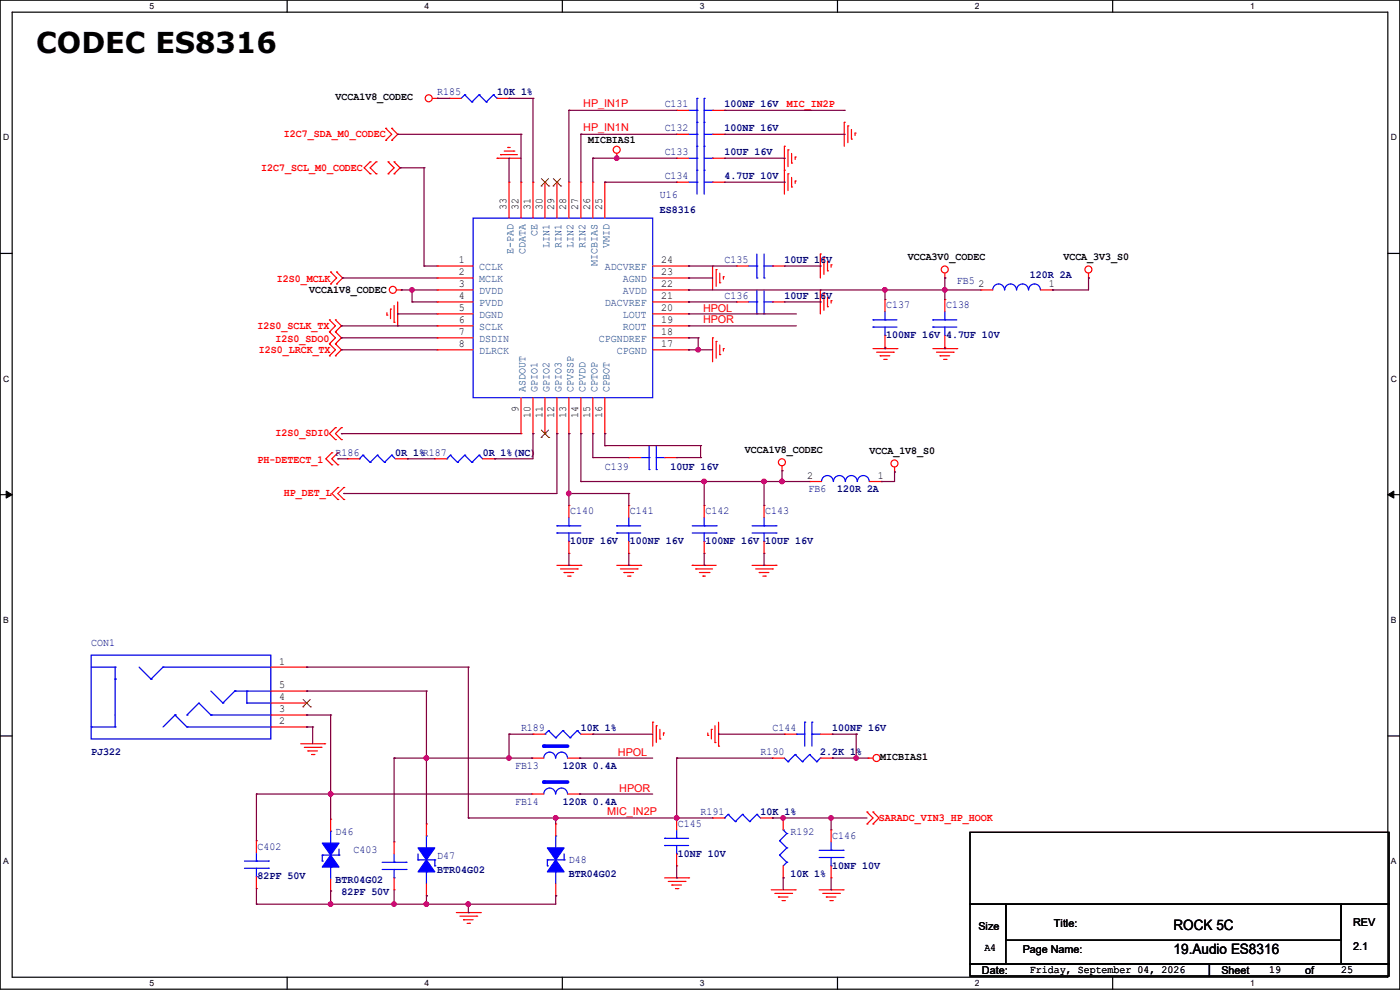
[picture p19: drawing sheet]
<svg xmlns="http://www.w3.org/2000/svg" width="297mm" height="210mm" viewBox="0 0 297 210" stroke-linecap="round" stroke-linejoin="round" font-family="sans-serif">
<defs><g id="words">
<text font-size="6.1" x="7.7" y="11.2">CODEC ES8316</text>
<g font-size="3">
<text x="249" y="197.4">ROCK 5C</text>
<text x="249" y="202.4">19.Audio ES8316</text>
</g>
<g font-size="2.3">
<text x="71.2" y="21.2">VCCA1V8_CODEC</text>
<text x="124.8" y="30.4">MICBIAS1</text>
<text x="107.4" y="44.5" transform="rotate(-90 107.4 44.5)">33</text>
<text x="110" y="44.5" transform="rotate(-90 110 44.5)">32</text>
<text x="112.5" y="44.5" transform="rotate(-90 112.5 44.5)">31</text>
<text x="115.1" y="44.5" transform="rotate(-90 115.1 44.5)">30</text>
<text x="117.6" y="44.5" transform="rotate(-90 117.6 44.5)">29</text>
<text x="120.1" y="44.5" transform="rotate(-90 120.1 44.5)">28</text>
<text x="122.7" y="44.5" transform="rotate(-90 122.7 44.5)">27</text>
<text x="125.2" y="44.5" transform="rotate(-90 125.2 44.5)">26</text>
<text x="127.8" y="44.5" transform="rotate(-90 127.8 44.5)">25</text>
<text x="97.3" y="55.9">1</text>
<text x="97.3" y="58.4">2</text>
<text x="140.3" y="58.4">23</text>
<text x="140.3" y="55.9">24</text>
<text x="192.6" y="55.2">VCCA3V0_CODEC</text>
<text x="225.6" y="55.2">VCCA_3V3_S0</text>
<text x="65.6" y="62.1">VCCA1V8_CODEC</text>
<text x="97.3" y="61">3</text>
<text x="97.3" y="63.5">4</text>
<text x="140.3" y="63.5">21</text>
<text x="140.3" y="61">22</text>
<text x="207.6" y="61">2</text>
<text x="222.5" y="61">1</text>
<text x="97.3" y="66">5</text>
<text x="97.3" y="68.6">6</text>
<text x="97.3" y="71.1">7</text>
<text x="140.3" y="71.1">18</text>
<text x="140.3" y="68.6">19</text>
<text x="140.3" y="66">20</text>
<text x="97.3" y="73.7">8</text>
<text x="140.3" y="73.7">17</text>
<text x="110" y="87.4" transform="rotate(-90 110 87.4)">9</text>
<text x="112.5" y="88.7" transform="rotate(-90 112.5 88.7)">10</text>
<text x="115.1" y="88.7" transform="rotate(-90 115.1 88.7)">11</text>
<text x="117.6" y="88.7" transform="rotate(-90 117.6 88.7)">12</text>
<text x="120.1" y="88.7" transform="rotate(-90 120.1 88.7)">13</text>
<text x="122.7" y="88.7" transform="rotate(-90 122.7 88.7)">14</text>
<text x="125.2" y="88.7" transform="rotate(-90 125.2 88.7)">15</text>
<text x="127.8" y="88.7" transform="rotate(-90 127.8 88.7)">16</text>
<text x="158" y="96.1">VCCA1V8_CODEC</text>
<text x="171.2" y="101.6">2</text>
<text x="184.4" y="96.4">VCCA_1V8_S0</text>
<text x="186.2" y="101.6">1</text>
<text x="59.2" y="141">1</text>
<text x="59.2" y="146">5</text>
<text x="59.2" y="148.6">4</text>
<text x="59.2" y="151.1">3</text>
<text x="59.2" y="153.7">2</text>
<text x="186.7" y="161.2">MICBIAS1</text>
<text x="207.6" y="197.2">Size</text>
<text x="223.6" y="196.7">Title:</text>
<text x="287.1" y="196.4">REV</text>
<text x="208.8" y="201.8">A4</text>
<text x="217" y="202.3">Page Name:</text>
<text x="287.1" y="201.5">2.1</text>
<text x="208.3" y="206.6">Date:</text>
<text x="218.5" y="206.4">Friday, September 04, 2026</text>
<text x="259.1" y="206.6">Sheet</text>
<text x="269.3" y="206.4">19</text>
<text x="276.9" y="206.6">of</text>
<text x="284.5" y="206.4">25</text>
</g>
<g font-size="2.3" fill="#00007f">
<text x="92.8" y="20.2">R185</text>
<text x="105.5" y="20.2">10K 1%</text>
<text x="141" y="22.7">C131</text>
<text x="153.7" y="22.7">100NF 16V</text>
<text x="141" y="27.8">C132</text>
<text x="153.7" y="27.8">100NF 16V</text>
<text x="141" y="32.9">C133</text>
<text x="153.7" y="32.9">10UF 16V</text>
<text x="141" y="38">C134</text>
<text x="153.7" y="38">4.7UF 10V</text>
<text x="140" y="42">U16</text>
<text x="140" y="45.1">ES8316</text>
<text x="153.7" y="55.8">C135</text>
<text x="166.4" y="55.8">10UF 16V</text>
<text x="218.5" y="59.1">120R 2A</text>
<text x="153.7" y="63.4">C136</text>
<text x="166.4" y="63.4">10UF 16V</text>
<text x="188" y="65.4">C137</text>
<text x="200.7" y="65.4">C138</text>
<text x="203" y="60.3">FB5</text>
<text x="188" y="71.8">100NF 16V</text>
<text x="200.7" y="71.8">4.7UF 10V</text>
<text x="71.2" y="96.6">R186</text>
<text x="83.9" y="96.6">0R 1%R187</text>
<text x="102.4" y="96.6">0R 1%(NC)</text>
<text x="128.3" y="99.7">C139</text>
<text x="142.3" y="99.7">10UF 16V</text>
<text x="171.5" y="104.3">FB6</text>
<text x="177.6" y="104.3">120R 2A</text>
<text x="120.9" y="109.1">C140</text>
<text x="133.6" y="109.1">C141</text>
<text x="149.6" y="109.1">C142</text>
<text x="162.3" y="109.1">C143</text>
<text x="120.9" y="115.4">10UF 16V</text>
<text x="133.6" y="115.4">100NF 16V</text>
<text x="149.6" y="115.4">100NF 16V</text>
<text x="162.3" y="115.4">10UF 16V</text>
<text x="19.3" y="137">CON1</text>
<text x="110.5" y="155.1">R189</text>
<text x="123.2" y="155.1">10K 1%</text>
<text x="163.9" y="155.1">C144</text>
<text x="176.6" y="155.1">100NF 16V</text>
<text x="19.3" y="160.1">PJ322</text>
<text x="161.3" y="160.1">R190</text>
<text x="174" y="160.1">2.2K 1%</text>
<text x="109.3" y="163.2">FB13</text>
<text x="119.4" y="163.2">120R 0.4A</text>
<text x="109.3" y="170.8">FB14</text>
<text x="119.4" y="170.8">120R 0.4A</text>
<text x="148.6" y="172.8">R191</text>
<text x="161.3" y="172.8">10K 1%</text>
<text x="71.2" y="177.2">D46</text>
<text x="143.8" y="175.4">C145</text>
<text x="167.7" y="177.2">R192</text>
<text x="176.6" y="177.9">C146</text>
<text x="54.7" y="180.2">C402</text>
<text x="75" y="181">C403</text>
<text x="92.8" y="182.2">D47</text>
<text x="92.8" y="185.3">BTR04G02</text>
<text x="120.7" y="183">D48</text>
<text x="143.8" y="181.7">10NF 10V</text>
<text x="176.6" y="184.3">10NF 10V</text>
<text x="54.7" y="186.6">82PF 50V</text>
<text x="71.2" y="187.3">BTR04G02</text>
<text x="72.4" y="189.9">82PF 50V</text>
<text x="120.7" y="186.1">BTR04G02</text>
<text x="167.7" y="186.1">10K 1%</text>
</g>
<g font-size="2.3" fill="#f00">
<text x="123.7" y="22.7">HP_IN1P</text>
<text x="166.9" y="22.7">MIC_IN2P</text>
<text x="60.2" y="29.1">I2C7_SDA_M0_CODEC</text>
<text x="123.7" y="27.8">HP_IN1N</text>
<text x="55.4" y="36.2">I2C7_SCL_M0_CODEC</text>
<text x="58.7" y="59.8">I2S0_MCLK</text>
<text x="54.7" y="69.7">I2S0_SCLK_TX</text>
<text x="149.1" y="66.1">HPOL</text>
<text x="149.1" y="68.6">HPOR</text>
<text x="54.9" y="74.8">I2S0_LRCK_TX</text>
<text x="58.5" y="72.5">I2S0_SDO0</text>
<text x="58.5" y="92.6">I2S0_SDI0</text>
<text x="54.7" y="98.2">PH-DETECT_1</text>
<text x="60.2" y="105.3">HP_DET_L</text>
<text x="131.1" y="160.3">HPOL</text>
<text x="131.4" y="167.9">HPOR</text>
<text x="128.8" y="172.8">MIC_IN2P</text>
<text x="186.5" y="174.1">SARADC_VIN3_HP_HOOK</text>
</g>
<g font-size="2.3" fill="#003f7f">
<text x="109" y="53.9" transform="rotate(-90 109 53.9)">E-PAD</text>
<text x="111.5" y="53.9" transform="rotate(-90 111.5 53.9)">CDATA</text>
<text x="114" y="50.1" transform="rotate(-90 114 50.1)">CE</text>
<text x="116.6" y="52.6" transform="rotate(-90 116.6 52.6)">LIN1</text>
<text x="119.1" y="52.6" transform="rotate(-90 119.1 52.6)">RIN1</text>
<text x="121.7" y="52.6" transform="rotate(-90 121.7 52.6)">LIN2</text>
<text x="124.2" y="52.6" transform="rotate(-90 124.2 52.6)">RIN2</text>
<text x="129.3" y="52.6" transform="rotate(-90 129.3 52.6)">VMID</text>
<text x="101.6" y="57.4">CCLK</text>
<text x="101.6" y="59.9">MCLK</text>
<text x="126.7" y="56.4" transform="rotate(-90 126.7 56.4)">MICBIAS</text>
<text x="128.3" y="57.4">ADCVREF</text>
<text x="132.1" y="59.9">AGND</text>
<text x="101.6" y="62.4">DVDD</text>
<text x="101.6" y="65">PVDD</text>
<text x="128.3" y="65">DACVREF</text>
<text x="132.1" y="62.4">AVDD</text>
<text x="101.6" y="67.5">DGND</text>
<text x="101.6" y="70.1">SCLK</text>
<text x="132.1" y="70.1">ROUT</text>
<text x="132.1" y="67.5">LOUT</text>
<text x="101.6" y="72.6">DSDIN</text>
<text x="101.6" y="75.1">DLRCK</text>
<text x="127" y="72.6">CPGNDREF</text>
<text x="130.9" y="75.1">CPGND</text>
<text x="111.5" y="83.1" transform="rotate(-90 111.5 83.1)">ASDOUT</text>
<text x="114" y="83.1" transform="rotate(-90 114 83.1)">GPIO1</text>
<text x="116.6" y="83.1" transform="rotate(-90 116.6 83.1)">GPIO2</text>
<text x="119.1" y="83.1" transform="rotate(-90 119.1 83.1)">GPIO3</text>
<text x="121.7" y="83.1" transform="rotate(-90 121.7 83.1)">CPVSSP</text>
<text x="124.2" y="83.1" transform="rotate(-90 124.2 83.1)">CPVDD</text>
<text x="126.7" y="83.1" transform="rotate(-90 126.7 83.1)">CPTOP</text>
<text x="129.3" y="83.1" transform="rotate(-90 129.3 83.1)">CPBOT</text>
</g>
<g font-size="1.8">
<text x="31.7" y="1.9">5</text>
<text x="90.1" y="1.9">4</text>
<text x="148.5" y="1.9">3</text>
<text x="206.8" y="1.9">2</text>
<text x="265.2" y="1.9">1</text>
<text x=".7" y="29.8">D</text>
<text x="295.1" y="29.8">D</text>
<text x=".7" y="80.9">C</text>
<text x="295.1" y="80.9">C</text>
<text x=".7" y="132.1">B</text>
<text x="295.1" y="132.1">B</text>
<text x=".7" y="183.3">A</text>
<text x="295.1" y="183.3">A</text>
<text x="31.7" y="209.2">5</text>
<text x="90.1" y="209.2">4</text>
<text x="148.5" y="209.2">3</text>
<text x="206.8" y="209.2">2</text>
<text x="265.2" y="209.2">1</text>
</g>
</g></defs>
<path d="M0 0h297v209.8h-297zM2.6 2.6h291.8v204.7h-291.8z" fill="none" stroke="#000" stroke-width=".25"/>
<g fill="#fff">
<path d="M31.8 .3h.9v2h-.9z"/>
<path d="M31.8 207.6h.9v2h-.9z"/>
</g>
<path d="M60.9 0v2.6M60.9 207.3v2.5" fill="none" stroke="#000" stroke-width=".25"/>
<g fill="#fff">
<path d="M90.1 .3h1v2h-1z"/>
<path d="M90.1 207.6h1v2h-1z"/>
</g>
<path d="M119.3 0v2.6M119.3 207.3v2.5" fill="none" stroke="#000" stroke-width=".25"/>
<g fill="#fff">
<path d="M148.5 .3h.9v2h-.9z"/>
<path d="M148.5 207.6h.9v2h-.9z"/>
</g>
<path d="M177.7 0v2.6M177.7 207.3v2.5" fill="none" stroke="#000" stroke-width=".25"/>
<g fill="#fff">
<path d="M206.8 .3h1v2h-1z"/>
<path d="M206.8 207.6h1v2h-1z"/>
</g>
<path d="M236.1 0v2.6M236.1 207.3v2.5" fill="none" stroke="#000" stroke-width=".25"/>
<g fill="#fff">
<path d="M265.2 .3h1v2h-1z"/>
<path d="M265.2 207.6h1v2h-1z"/>
<path d="M.7 28.2h1.2v1.9h-1.2z"/>
<path d="M295.1 28.2h1.2v1.9h-1.2z"/>
<path d="M.7 79.3h1.2v2h-1.2z"/>
<path d="M295.1 79.3h1.2v2h-1.2z"/>
</g>
<path d="M0 53.8h2.6M294.4 53.8h2.6" fill="none" stroke="#000" stroke-width=".25"/>
<g fill="#fff">
<path d="M.7 130.5h1.2v2h-1.2z"/>
<path d="M295.1 130.5h1.1v2h-1.1z"/>
</g>
<path d="M0 104.9h2.6M294.4 104.9h2.6" fill="none" stroke="#000" stroke-width=".25"/>
<path d="M1.3 104.2l1.3 .7-1.3 .8zM294.4 104.9l1.3-.7v1.5z" fill="#000" stroke="#000" stroke-width=".21"/>
<g fill="#fff">
<path d="M.7 181.7h1.2v2h-1.2z"/>
<path d="M295.1 181.7h1.1v2h-1.1z"/>
</g>
<path d="M0 156.1h2.6M294.4 156.1h2.6M205.8 176.6h88.9v15.2h-88.9zM205.8 191.8h7.6v12.7h-7.6zM213.4 191.8h71.1v7.6h-71.1zM284.5 191.8h10.2v12.7h-10.2zM205.8 204.5h50.8v2.6h-50.8zM213.4 204.5h76.2M256.6 204.5h38.1v2.6h-38.1zM289.6 204.5h.1" fill="none" stroke="#000" stroke-width=".25"/>
<g fill="none" stroke="#f00" stroke-width=".25">
<path d="M78.5 36.9h.1M78.5 34.3h.1M78.5 34.3l-1.2 1.3 1.2 1.3M79.8 36.9h.1M79.8 34.3h.1M79.8 34.3l-1.3 1.3 1.3 1.3M81.8 29.8h.1M81.8 27.2h.1M81.8 27.2l1.3 1.3-1.3 1.3M82.3 36.9h.1M82.3 34.3h.1M82.3 34.3l1.3 1.3-1.3 1.3"/>
<path d="M83.1 27.2h.1M83.1 29.8h.1M83.1 27.2l1.3 1.3-1.3 1.3M83.6 34.3h.1M83.6 36.9h.1M83.6 34.3l1.3 1.3-1.3 1.3M91.7 20.9h1.1M92.8 20.9h.1M105.5 33.6h.1M105.5 33.6h5M106.2 32.8h.1M106.2 32.8h3.6"/>
<path d="M107 32h2M107.7 31.3h.1M107.7 31.3h.5M109 32h.1M130.9 33.6h.1M130.9 32.6v1M143.6 33.6h.1M143.6 33.6h2.5M151.2 33.6h2.5M153.7 33.6h.1M166.4 31h.1M166.4 36.1h.1"/>
<path d="M166.4 31v10.2M167.2 31.8h.1M167.2 36.9h.1M167.2 31.8v3.5M167.2 36.9v3.5M167.9 34.6h.1M167.9 39.7h.1M167.9 32.6v2M167.9 37.6v2.1M168.7 33.3h.1M168.7 38.4h.1M168.7 33.3v.5"/>
<path d="M168.7 38.4v.5M179.1 26h.1M179.1 26v5M179.9 26.7h.1M179.9 26.7v3.6M180.6 29.5h.1M180.6 27.5v2M181.4 28.2h.1M181.4 28.2v.5M70.1 57.7h.1M70.1 57.7l1.3 1.3-1.3 1.2M71.4 57.7h.1"/>
<path d="M71.4 57.7l1.3 1.3-1.3 1.2M151.2 56.4h.1M151.2 56.4v5.1M151.9 57.2h.1M151.9 57.2v3.5M152.7 60h.1M152.7 58v2M153.5 58.7h.1M153.5 58.7v.5M174 53.9h.1M174 53.9v5.1M174.8 54.7h.1"/>
<path d="M174.8 54.7v3.5M175.6 57.4h.1M175.6 55.4v2M176.3 56.2h.1M176.3 56.2v.5M200.4 59h.1M200.4 58v1M230.9 59h.1M230.9 58v1M69.9 70.4h.1M69.9 67.9h.1M69.9 72.9h.1"/>
<path d="M69.9 75.5h.1M69.9 67.9l1.3 1.2-1.3 1.3M69.9 70.4l1.3 1.3-1.3 1.2M69.9 72.9l1.3 1.3-1.3 1.3M70.1 60.2h.1M71.2 67.9h.1M71.2 70.4h.1M71.2 72.9h.1M71.2 75.5h.1M71.2 67.9l1.2 1.2-1.2 1.3M71.2 70.4l1.2 1.3-1.2 1.2M71.2 72.9l1.2 1.3-1.2 1.3"/>
<path d="M71.4 60.2h.1M82.1 66.8h.1M82.1 66.3v.5M82.8 65.6h.1M82.8 65.6v2M83.6 68.4h.1M83.6 64.8v3.6M84.1 61.5h1M84.4 69.1h.1M84.4 64.1v5M85.1 61.5h.1M151.2 71.7h.1"/>
<path d="M151.2 71.7v5.1M151.9 72.4h.1M151.9 72.4v3.6M152.7 75.2h.1M152.7 73.2v2M153.5 74h.1M153.5 74v.5M174 61.5h.1M174 61.5v5.1M174.8 62.3h.1M174.8 62.3v3.5M175.6 65.1h.1"/>
<path d="M175.6 63v2.1M176.3 63.8h.1M176.3 63.8v.5M185.2 74h5.1M186 74.7h3.5M186.7 75.5h.1M186.7 75.5h2.1M187.5 76.2h.5M187.7 63.5h.1M187.7 73.7h.1M187.7 63.5v2.6M187.7 71.2v2.5"/>
<path d="M188 76.2h.1M189.5 74.7h.1M190.3 74h.1M197.9 74h5.1M198.7 74.7h3.5M199.4 75.5h.1M199.4 75.5h2.1M200.2 76.2h.5M200.7 76.2h.1M202.2 74.7h.1M203 74h.1M70.4 96.1h.1"/>
<path d="M70.4 98.6h.1M70.4 96.1l-1.3 1.2 1.3 1.3M71.2 90.7h.1M71.2 93.3h.1M71.2 90.7l-1.3 1.3 1.3 1.3M71.7 96.1h.1M71.7 98.6h.1M71.7 96.1l-1.3 1.2 1.3 1.3M72.4 90.7h.1M72.4 93.3h.1M72.4 90.7l-1.2 1.3 1.2 1.3M165.9 99.9h.1"/>
<path d="M165.9 98.8v1.1M189.8 99.1v1M71.7 103.4h.1M71.7 106h.1M71.7 103.4l-1.3 1.3 1.3 1.3M72.9 103.4h.1M72.9 106h.1M72.9 103.4l-1.2 1.3 1.2 1.3M118.2 119.9h5M120.7 107.2h.1M120.7 117.4h.1M120.7 107.2v2.6"/>
<path d="M120.7 114.9v2.5M123.2 119.9h.1M130.9 119.9h5M133.4 107.2h.1M133.4 117.4h.1M133.4 107.2v2.6M133.4 114.9v2.5M135.9 119.9h.1M146.9 119.9h.1M146.9 119.9h5M159.6 119.9h5M164.6 119.9h.1"/>
<path d="M189.8 100.1h.1M118.9 120.7h3.6M119.7 121.5h.1M119.7 121.5h2M120.4 122.2h.5M120.9 122.2h.1M122.5 120.7h.1M131.6 120.7h3.6M132.4 121.5h.1M132.4 121.5h2M133.1 122.2h.5M133.6 122.2h.1"/>
<path d="M135.2 120.7h.1M147.6 120.7h.1M147.6 120.7h3.6M148.4 121.5h2M149.1 122.2h.1M149.1 122.2h.5M150.4 121.5h.1M160.3 120.7h3.6M161.1 121.5h.1M161.1 121.5h2M161.8 122.2h.5M162.3 122.2h.1"/>
<path d="M163.9 120.7h.1M63.8 157.8h5.1M64.6 158.5h3.5M65.3 159.3h.1M65.3 159.3h2.1M68.1 158.5h.1M68.9 157.8h.1M138.5 153.2h.1M138.5 153.2v5.1M139.2 154h.1M139.2 154v3.5M140 156.8h.1"/>
<path d="M140 154.7v2.1M140.8 155.5h.1M140.8 155.5v.5M150.2 156h.1M150.2 155.5v.5M150.9 154.7h.1M150.9 154.7v2.1M151.7 157.5h.1M151.7 154v3.5M152.4 158.3h.1M152.4 153.2v5.1M66.1 160.1h.5"/>
<path d="M66.6 160.1h.1M90.5 174.8h.1M90.5 174.8v2.5M143.6 173.5h.1M143.6 173.5v2.6M151.2 173.5h.1M151.2 173.5h2.5M161.3 173.5h2.6M163.9 173.5h.1M166.2 173.5h.1M166.2 173.5v2.6M183.9 172.3h.1"/>
<path d="M183.9 174.8h.1M183.9 172.3l1.3 1.2-1.3 1.3M184.2 160.8h.1M184.2 160.8h1M185.2 172.3h.1M185.2 174.8h.1M185.2 172.3l1.3 1.2-1.3 1.3M90.5 190h.1M90.5 187.5v2.5M96.8 193.6h5.1M97.6 194.4h3.5M98.3 195.1h.1"/>
<path d="M98.3 195.1h2.1M99.1 195.9h.5M99.6 195.9h.1M101.1 194.4h.1M101.9 193.6h.1M141 186.2h5.1M141.8 187h3.5M142.5 187.7h.1M142.5 187.7h2.1M143.3 188.5h.5M143.6 183.7h.1M143.6 181.1v2.6"/>
<path d="M143.8 188.5h.1M145.3 187h.1M146.1 186.2h.1M163.6 188.8h5.1M164.4 189.5h3.5M165.1 190.3h.1M165.1 190.3h2.1M165.9 191.1h.5M166.2 186.2h.1M166.2 183.7v2.5M166.4 191.1h.1M167.9 189.5h.1"/>
<path d="M168.7 188.8h.1M173.8 188.8h5.1M174.5 189.5h3.6M175.3 190.3h.1M175.3 190.3h2M176.1 191.1h.5M176.6 191.1h.1M178.1 189.5h.1M178.9 188.8h.1"/>
<circle cx="91" cy="20.8" r=".74"/>
<circle cx="130.8" cy="31.8" r=".74"/>
<circle cx="200.4" cy="57.2" r=".74"/>
<circle cx="230.9" cy="57.2" r=".74"/>
<circle cx="83.3" cy="61.5" r=".74"/>
<circle cx="165.9" cy="98.1" r=".74"/>
<circle cx="189.8" cy="98.3" r=".74"/>
<circle cx="185.9" cy="160.8" r=".74"/>
</g>
<g fill="none" stroke="#00f" stroke-width=".25">
<path d="M146.1 33.6h1.8M147.9 33.6h.1M147.9 31h.1M147.9 31v5.1M149.4 31h.1M149.4 33.6h1.8M149.4 31v5.1M151.2 33.6h.1M185.2 69.4h.1M185.2 67.9h.1M185.2 69.4h5.1M185.2 67.9h5.1"/>
<path d="M187.7 71.2h.1M187.7 67.9h.1M187.7 66.1v1.8M187.7 69.4v1.8M118.2 113.1h.1M118.2 111.5h.1M118.2 113.1h5M118.2 111.5h5M120.7 114.9h.1M120.7 111.5h.1M120.7 109.8v1.7M120.7 113.1v1.8"/>
<path d="M130.9 113.1h.1M130.9 111.5h.1M130.9 113.1h5M130.9 111.5h5M133.4 114.9h.1M133.4 111.5h.1M133.4 109.8v1.7M133.4 113.1v1.8M90.5 177.3h.1M90.5 177.3v2.6M115.4 160.8a1.25 1.25 0 0 1 1.2-1.2 1.25 1.25 0 0 1 1.3 1.2M117.9 160.8a1.25 1.25 0 0 1 1.2-1.2 1.25 1.25 0 0 1 1.3 1.2"/>
<path d="M141 179.4h.1M141 177.8h.1M141 179.4h5.1M141 177.8h5.1M143.6 177.8h.1M143.6 176.1v1.7M143.6 179.4v1.7M153.7 173.5h.1M154.5 172.8h.1M154.5 172.8l1.5 1.5M154.5 172.8l-.8 .7M156 174.3h.1"/>
<path d="M157.5 172.8h.1M157.5 172.8l1.5 1.5M157.5 172.8l-1.5 1.5M159 174.3h.1M160.6 172.8h.1M160.6 172.8l.7 .7M160.6 172.8l-1.6 1.5M165.4 178.4h.1M165.4 178.4l1.5 1.5M166.2 176.1h.1M166.2 176.1l.7 .7M166.9 179.9h.1"/>
<path d="M166.9 176.8h.1M166.9 179.9l-1.5 1.5M166.9 176.8l-1.5 1.6M88.7 182.4h.1M88.7 181.1v1.3M88.7 182.4h3.5M90.5 185h.1M90.5 185v2.5M92.2 182.4h.1M92.2 183.7h.1M92.2 182.4v1.3M143.6 181.1h.1"/>
<path d="M165.4 181.4h.1M165.4 181.4l1.5 1.5M166.9 182.9h.1M166.9 182.9l-.7 .8"/>
</g>
<g fill="#00f" stroke="#00f" stroke-width=".25">
<path d="M90.5 182.4l1.7 2.6h-3.5z" fill-rule="evenodd"/>
<path d="M88.7 179.9h3.5l-1.7 2.5z" fill-rule="evenodd"/>
</g>
<path d="M115.4 158.3h5" fill="none" stroke="#00f" stroke-width=".76"/>
<circle cx="115.4" cy="158.3" r=".38" fill="#00f"/>
<g fill="none" stroke="#f00" stroke-width=".25">
<path d="M73.7 97.3h.1M73.7 97.3h2.5M83.9 97.3h2.5M86.4 97.3h.1M149.4 107.2h.1M149.4 117.4h.1M149.4 107.2v2.6M149.4 114.9v2.5M83.6 178.6h.1M83.6 178.6v2.5M112.8 160.8h.1M112.8 160.8h2.6"/>
<path d="M120.4 160.8h2.6M123 160.8h.1M176.3 176.1h.1M176.3 176.1v2.5M83.6 188.8h.1M83.6 186.2v2.6M176.3 186.2h.1M176.3 183.7v2.5"/>
</g>
<g fill="none" stroke="#00f" stroke-width=".25">
<path d="M76.2 97.3h.1M77 96.6h.1M77 96.6l1.5 1.5M77 96.6l-.8 .7M78.5 98.1h.1M80.1 96.6h.1M80.1 96.6l1.5 1.5M80.1 96.6l-1.6 1.5M81.6 98.1h.1M83.1 96.6h.1M83.1 96.6l.8 .7M83.1 96.6l-1.5 1.5"/>
<path d="M146.9 113.1h5M146.9 111.5h5M149.4 114.9h.1M149.4 111.5h.1M149.4 109.8v1.7M149.4 113.1v1.8M151.9 113.1h.1M151.9 111.5h.1M115.4 168.4a1.25 1.25 0 0 1 1.2-1.2 1.25 1.25 0 0 1 1.3 1.2M117.9 168.4a1.25 1.25 0 0 1 1.2-1.2 1.25 1.25 0 0 1 1.3 1.2M176.3 178.6v1.8M81.1 184.4h5"/>
<path d="M81.1 182.9h5M83.6 186.2h.1M83.6 182.9h.1M83.6 181.1v1.8M83.6 184.4v1.8M86.1 184.4h.1M86.1 182.9h.1M173.8 181.9h5.1M173.8 180.4h5.1M176.3 183.7h.1M176.3 180.4h.1M176.3 181.9v1.8"/>
<path d="M178.9 181.9h.1M178.9 180.4h.1"/>
</g>
<path d="M115.4 165.9h5" fill="none" stroke="#00f" stroke-width=".76"/>
<circle cx="115.4" cy="165.9" r=".38" fill="#00f"/>
<g fill="none" stroke="#f00" stroke-width=".25">
<path d="M95.3 20.9h.1M95.3 20.9h2.5M105.5 20.9h2.5M108 38.7h.1M108 20.9h.1M108 38.7v7.6M110.5 38.7h.1M110.5 38.7v7.6M113.1 38.7h.1M113.1 38.7v7.6M115.6 38.7h.1M115.6 38.7v7.6"/>
<path d="M118.2 38.7h.1M118.2 38.7v7.6M120.7 38.7h.1M120.7 38.7v7.6M123.2 38.7h.1M123.2 38.7v7.6M125.8 38.7h.1M125.8 38.7v7.6M128.3 38.7h.1M128.3 38.7v7.6M143.6 28.5h.1M143.6 38.7h.1"/>
<path d="M143.6 23.4h.1M143.6 28.5h2.5M143.6 38.7h2.5M143.6 23.4h2.5M151.2 28.5h2.5M151.2 38.7h2.5M151.2 23.4h2.5M153.7 28.5h.1M153.7 38.7h.1M153.7 23.4h.1M92.8 56.4h.1M92.8 59h.1"/>
<path d="M92.8 56.4h7.6M92.8 59h7.6M138.5 56.4h7.6M138.5 59h7.6M146.1 59h.1M146.1 56.4h.1M156.3 56.4h.1M156.3 56.4h2.5M163.9 56.4h2.5M166.4 56.4h.1M92.8 61.5h.1M92.8 64.1h.1"/>
<path d="M92.8 66.6h.1M92.8 69.1h.1M92.8 71.7h.1M92.8 74.2h.1M92.8 61.5h7.6M92.8 64.1h7.6M92.8 66.6h7.6M92.8 69.1h7.6M92.8 71.7h7.6M92.8 74.2h7.6M138.5 61.5h7.6M138.5 64.1h7.6"/>
<path d="M138.5 66.6h7.6M138.5 69.1h7.6M138.5 71.7h7.6M138.5 74.2h7.6M146.1 74.2h.1M146.1 71.7h.1M146.1 69.1h.1M146.1 66.6h.1M146.1 64.1h.1M146.1 61.5h.1M156.3 64.1h.1M156.3 64.1h2.5"/>
<path d="M163.9 64.1h2.5M166.4 64.1h.1M200.4 63.5h.1M200.4 73.7h.1M200.4 63.5v2.6M200.4 71.2v2.5M208.1 61.5h.1M208.1 61.5h2.5M220.8 61.5h2.5M223.3 61.5h.1M92.2 97.3h.1M92.2 97.3h2.6"/>
<path d="M102.4 97.3h2.5M104.9 97.3h.1M110.5 92h.1M110.5 84.4v7.6M113.1 92h.1M113.1 84.4v7.6M115.6 92h.1M115.6 84.4v7.6M118.2 92h.1M118.2 84.4v7.6M120.7 92h.1M120.7 84.4v7.6"/>
<path d="M123.2 92h.1M123.2 84.4v7.6M125.8 92h.1M125.8 84.4v7.6M128.3 92h.1M128.3 84.4v7.6M133.4 97.1h.1M133.4 97.1h2.5M141 97.1h2.6M143.6 97.1h.1M162.1 107.2h.1M162.1 117.4h.1"/>
<path d="M162.1 107.2v2.6M162.1 114.9v2.5M171.7 102.2h.1M171.7 102.2h2.6M184.4 102.2h2.6M187 102.2h.1M57.4 141.5h7.7M57.4 146.6h7.7M57.4 149.1h7.7M57.4 151.7h7.7M57.4 154.2h7.7M65.1 141.5h.1"/>
<path d="M65.1 146.6h.1M65.1 149.1h.1M65.1 151.7h.1M65.1 154.2h.1M113.1 155.7h.1M113.1 155.7h2.5M123.2 155.7h2.6M125.8 155.7h.1M166.4 155.7h.1M166.4 155.7h2.6M174 155.7h2.6M176.6 155.7h.1"/>
<path d="M54.4 178.4h.1M54.4 178.4v2.5M70.1 173.8h.1M70.1 173.8v2.5M112.8 168.4h.1M112.8 168.4h2.6M117.9 174.8h.1M117.9 174.8v2.5M120.4 168.4h2.6M123 168.4h.1M163.9 160.8h.1M163.9 160.8h2.5"/>
<path d="M174 160.8h2.6M176.6 160.8h.1M54.4 188.5h.1M54.4 186v2.5M70.1 189h.1M70.1 186.5v2.5M117.9 190h.1M117.9 187.5v2.5"/>
</g>
<g fill="none" stroke="#00f" stroke-width=".25">
<path d="M98.6 20.1h.1M98.6 20.1l-.8 .8M98.6 20.1l1.5 1.5M100.1 21.6h.1M101.6 20.1h.1M101.6 20.1l-1.5 1.5M101.6 20.1l1.6 1.5M103.2 21.6h.1M104.7 20.1h.1M104.7 20.1l-1.5 1.5M104.7 20.1l.8 .8M105.5 20.9h.1"/>
<path d="M146.1 28.5h1.8M146.1 38.7h1.8M146.1 23.4h1.8M147.9 28.5h.1M147.9 26h.1M147.9 38.7h.1M147.9 36.1h.1M147.9 23.4h.1M147.9 20.9h.1M147.9 20.9v10.1M147.9 36.1v5.1M149.4 26h.1"/>
<path d="M149.4 36.1h.1M149.4 20.9h.1M149.4 28.5h1.8M149.4 20.9v10.1M149.4 36.1v5.1M149.4 38.7h1.8M149.4 23.4h1.8M151.2 28.5h.1M151.2 38.7h.1M151.2 23.4h.1M100.4 46.3h38.1v38.1h-38.1zM158.8 56.4h1.8"/>
<path d="M160.6 56.4h.1M160.6 59h.1M160.6 53.9v5.1M162.1 59h.1M162.1 53.9v5.1M162.1 56.4h1.8M163.9 56.4h.1M158.8 64.1h1.8M160.6 64.1h.1M160.6 66.6h.1M160.6 61.5v5.1M162.1 66.6h.1"/>
<path d="M162.1 64.1h1.8M162.1 61.5v5.1M163.9 64.1h.1M197.9 69.4h.1M197.9 67.9h.1M197.9 69.4h5.1M197.9 67.9h5.1M200.4 71.2h.1M200.4 67.9h.1M200.4 66.1v1.8M200.4 69.4v1.8M210.6 61.5a1.25 1.25 0 0 1 1.3-1.3 1.25 1.25 0 0 1 1.2 1.3"/>
<path d="M213.1 61.5a1.25 1.25 0 0 1 1.3-1.3 1.25 1.25 0 0 1 1.2 1.3M215.7 61.5a1.25 1.25 0 0 1 1.2-1.3 1.25 1.25 0 0 1 1.3 1.3M218.2 61.5a1.25 1.25 0 0 1 1.3-1.3 1.25 1.25 0 0 1 1.2 1.3M94.8 97.3h.1M95.5 96.6h.1M95.5 96.6l1.6 1.5M95.5 96.6l-.7 .7M97.1 98.1h.1M98.6 96.6h.1M98.6 96.6l1.5 1.5M98.6 96.6l-1.5 1.5M100.1 98.1h.1"/>
<path d="M101.6 96.6h.1M101.6 96.6l.8 .7M101.6 96.6l-1.5 1.5M135.9 97.1h1.8M137.7 97.1h.1M137.7 99.6h.1M137.7 94.5v5.1M139.2 99.6h.1M139.2 97.1h1.8M139.2 94.5v5.1M141 97.1h.1M159.6 113.1h5"/>
<path d="M159.6 111.5h5M162.1 114.9h.1M162.1 111.5h.1M162.1 109.8v1.7M162.1 113.1v1.8M164.6 113.1h.1M164.6 111.5h.1M174.3 102.2a1.25 1.25 0 0 1 1.2-1.3 1.25 1.25 0 0 1 1.3 1.3M176.8 102.2a1.25 1.25 0 0 1 1.3-1.3 1.25 1.25 0 0 1 1.2 1.3M179.4 102.2a1.25 1.25 0 0 1 1.2-1.3 1.25 1.25 0 0 1 1.3 1.3M181.9 102.2a1.25 1.25 0 0 1 1.3-1.3 1.25 1.25 0 0 1 1.2 1.3M19.3 139h38.1v17.8h-38.1z"/>
<path d="M19.3 154.2h.1M19.3 141.5h5.1M19.3 154.2h5.1M24.4 141.5h.1M24.4 144.1h.1M24.4 154.2h.1M24.4 141.5v12.7M29.5 141.5l2.5 2.6M32 144.1h.1M34.6 141.5h.1M34.6 141.5l-2.6 2.6M34.6 141.5h22.8"/>
<path d="M37.1 151.7h.1M37.1 151.7l-2.5 2.5M37.1 151.7l2.6 2.5M39.7 151.7h.1M39.7 154.2h.1M39.7 151.7l2.5-2.6 2.5 2.6M39.7 154.2h17.7M44.7 151.7h.1M44.7 146.6l2.6 2.5M44.7 151.7h12.7M47.3 149.1h.1M49.8 146.6h.1"/>
<path d="M49.8 146.6l-2.5 2.5M49.8 146.6h7.6M52.4 149.1h.1M52.4 146.6h.1M52.4 149.1h5M52.4 146.6v2.5M115.6 155.7h.1M116.4 155h.1M116.4 155l1.5 1.5M116.4 155l-.8 .7M117.9 156.5h.1M119.4 155h.1"/>
<path d="M119.4 155l1.5 1.5M119.4 155l-1.5 1.5M120.9 156.5h.1M122.5 155h.1M122.5 155l.7 .7M122.5 155l-1.6 1.5M169 155.7h.1M169 155.7h1.7M170.7 153.2h.1M170.7 153.2v5.1M172.3 155.7h.1M172.3 153.2h.1"/>
<path d="M172.3 155.7h1.7M172.3 153.2v5.1M70.1 176.3h.1M70.1 176.3v2.6M117.9 177.3h.1M117.9 177.3v2.6M166.4 160.8l.8 .8M167.2 161.6h.1M168.7 160.1h.1M168.7 160.1l-1.5 1.5M168.7 160.1l1.5 1.5M170.2 161.6h.1"/>
<path d="M171.7 160.1h.1M171.7 160.1l-1.5 1.5M171.7 160.1l1.6 1.5M173.3 161.6h.1M174 160.8h.1M174 160.8l-.7 .8M51.9 184.2h5M51.9 182.7h5M54.4 186h.1M54.4 182.7h.1M54.4 180.9v1.8M54.4 184.2v1.8"/>
<path d="M56.9 184.2h.1M56.9 182.7h.1M68.4 181.4h.1M68.4 182.7h.1M68.4 181.4h3.5M68.4 181.4v1.3M70.1 183.9h.1M70.1 183.9v2.6M71.9 181.4h.1M71.9 180.1v1.3M116.1 182.4h.1M116.1 183.7h.1"/>
<path d="M116.1 182.4h3.6M116.1 182.4v1.3M117.9 185h.1M117.9 185v2.5M119.7 182.4h.1M119.7 181.1v1.3"/>
</g>
<g fill="none" stroke="#7f3f00" stroke-width=".21">
<path d="M114.8 39.5h.1M114.9 37.9l1.5 1.6M116.4 37.9l-1.6 1.6M116.4 39.5h.1M117.3 39.5h.1M117.4 37.9l1.6 1.6M118.9 37.9l-1.6 1.6M119 39.5h.1M114.8 92.8h.1M114.9 91.2l1.5 1.6M116.4 91.2l-1.6 1.6M116.4 92.8h.1"/>
<path d="M64.3 149.9h.1M64.3 148.4l1.6 1.5M65.8 148.4l-1.5 1.5M65.9 149.9h.1"/>
</g>
<g fill="#00f" stroke="#00f" stroke-width=".25">
<path d="M70.1 181.4l1.8 2.5h-3.5z" fill-rule="evenodd"/>
<path d="M68.4 178.9h3.5l-1.8 2.5z" fill-rule="evenodd"/>
<path d="M117.9 182.4l1.8 2.6h-3.6z" fill-rule="evenodd"/>
<path d="M116.1 179.9h3.6l-1.8 2.5z" fill-rule="evenodd"/>
</g>
<g fill="none" stroke="#7f003f" stroke-width=".25">
<path d="M84.4 28.5h.1M84.4 28.5h26.1M84.9 35.6h.1M84.9 35.6h5.1M90 35.6h.1M90 35.6v20.8M92.8 20.9h.1M92.8 20.9h2.5M108 33.6h.1M108 20.9h.1M108 33.6v5.1M108 20.9h5.1"/>
<path d="M110.5 28.5h.1M110.5 28.5v10.2M113.1 20.9h.1M113.1 20.9v17.8M120.7 23.4h.1M120.7 23.4h22.9M120.7 23.4v15.3M123.2 28.5h.1M123.2 28.5h20.4M123.2 28.5v10.2M125.8 33.6h.1M125.8 33.6h17.8"/>
<path d="M125.8 33.6v5.1M128.3 38.7h.1M128.3 38.7h15.3M130.9 33.6h.1M153.7 33.6h12.7M153.7 28.5h25.4M153.7 23.4h25.4M153.7 38.7h12.7M166.4 33.6h.1M166.4 38.7h.1M179.1 28.5h.1M179.1 23.4h.1"/>
<path d="M72.7 59h.1M72.7 59h20.1M90 56.4h.1M90 56.4h2.8M146.1 59h.1M146.1 56.4h.1M146.1 56.4h10.2M146.1 59h5.1M166.4 56.4h7.6M174 56.4h.1M200.4 59h.1M200.4 59v4.5"/>
<path d="M230.9 59h.1M230.9 59v2.5h-7.6M72.4 74.2h.1M72.4 71.7h.1M72.4 69.1h.1M72.4 69.1h20.4M72.4 74.2h20.4M72.4 71.7h20.4M84.4 66.6h.1M84.4 66.6h8.4M85.1 61.5h.1M85.1 61.5h7.7"/>
<path d="M87.4 61.5h.1M87.4 64.1h.1M87.4 64.1h5.4M87.4 61.5v2.6M146.1 64.1h.1M146.1 61.5h.1M146.1 66.6h.1M146.1 69.1h.1M146.1 74.2h.1M146.1 71.7h.1M146.1 64.1h10.2M146.1 61.5h62"/>
<path d="M146.1 66.6h22.9M146.1 69.1h22.9M146.1 74.2h5.1M146.1 71.7h2M148.1 71.7h.1M148.1 74.2h.1M148.1 71.7v2.5M166.4 64.1h7.6M174 64.1h.1M187.7 74h.1M187.7 61.5h.1M187.7 61.5v2"/>
<path d="M187.7 73.7v.3M200.4 61.5h.1M200.4 74h.1M200.4 73.7v.3M223.3 61.5h.1M71.7 97.3h.1M71.7 97.3h2M72.4 92h.1M72.4 92h38.1M86.4 97.3h.1M86.4 97.3h5.8M104.9 97.3h.1"/>
<path d="M113.1 92h.1M113.1 92v5.3h-8.2M118.2 92h.1M118.2 92v12.7h-45.3M120.7 92h.1M120.7 92v15.2M123.2 92h.1M123.2 92v10.2M125.8 97.1h.1M125.8 92h.1M125.8 97.1h7.6M125.8 92v5.1"/>
<path d="M128.3 94.5h.1M128.3 92h.1M128.3 94.5h20.3M128.3 92v2.5M143.6 97.1h5M148.6 97.1h.1M148.6 94.5h.1M148.6 94.5v2.6M165.9 99.9h.1M165.9 99.9v2.3M72.9 104.7h.1M120.7 119.9h.1"/>
<path d="M120.7 104.7h.1M120.7 117.4v2.5M120.7 104.7h12.7M123.2 102.2h.1M123.2 102.2h48.5M133.4 119.9h.1M133.4 104.7h.1M133.4 104.7v2.5M133.4 117.4v2.5M149.4 119.9h.1M149.4 102.2h.1M149.4 102.2v5"/>
<path d="M149.4 117.4v2.5M162.1 102.2h.1M162.1 119.9h.1M162.1 102.2v5M162.1 117.4v2.5M165.9 102.2h.1M187 102.2h.1M189.8 100.1h.1M189.8 100.1v2.1h-2.8M65.1 141.5h.1M65.1 146.6h.1M65.1 151.7h.1"/>
<path d="M65.1 154.2h.1M65.1 141.5h34.3M65.1 146.6h25.4M65.1 151.7h5M65.1 154.2h1.2M66.3 154.2h.1M66.3 154.2v3.6M70.1 151.7h.1M70.1 151.7v22.1M90.5 146.6h.1M90.5 146.6v28.2M99.4 141.5h.1"/>
<path d="M99.4 141.5v32M108 155.7h.1M108 155.7v5.1M108 155.7h5.1M125.8 155.7h.1M125.8 155.7h12.7M152.4 155.7h.1M152.4 155.7h14M176.6 155.7h5.1M181.7 155.7h.1M181.7 155.7v5.1M54.4 168.4h.1"/>
<path d="M54.4 168.4h58.4M54.4 168.4v10M70.1 168.4h.1M83.6 160.8h.1M83.6 160.8h29.2M83.6 160.8v17.8M90.5 160.8h.1M99.4 173.5h.1M99.4 173.5h51.8M112.8 160.8h.1M117.9 173.5h.1M117.9 173.5v1.3"/>
<path d="M123 160.8h.1M123 168.4h.1M123 160.8h15.5M123 168.4h15.5M143.6 160.8h.1M143.6 173.5h.1M143.6 160.8v12.7M143.6 160.8h20.3M163.9 173.5h.1M163.9 173.5h20M166.2 173.5h.1M176.3 173.5h.1"/>
<path d="M176.3 173.5v2.6M176.6 160.8h.1M176.6 160.8h7.6M181.7 160.8h.1M54.4 191.8h.1M54.4 188.5v3.3M70.1 189h.1M70.1 191.8h.1M70.1 189v2.8M83.6 191.8h.1M83.6 188.8v3M90.5 190h.1"/>
<path d="M90.5 191.8h.1M90.5 190v1.8M99.4 193.6h.1M99.4 191.8h.1M99.4 193.6h.2M99.4 191.8v1.8M117.9 190h.1M117.9 190v1.8h-63.5M143.6 186.2h.1M143.6 183.7v2.5M166.2 186.2h.1M166.2 186.2v2.6"/>
<path d="M176.3 188.8h.1M176.3 186.2v2.6"/>
</g>
<g fill="#f0f" stroke="#f0f" stroke-width=".25">
<circle cx="165.9" cy="102.1" r=".49"/>
<circle cx="200.4" cy="61.5" r=".49"/>
<circle cx="120.7" cy="104.7" r=".49"/>
<circle cx="130.8" cy="33.5" r=".49"/>
<circle cx="187.7" cy="61.5" r=".49"/>
<circle cx="87.4" cy="61.5" r=".49"/>
<circle cx="90.4" cy="191.8" r=".49"/>
<circle cx="99.3" cy="191.8" r=".49"/>
<circle cx="162.1" cy="102.1" r=".49"/>
<circle cx="149.4" cy="102.1" r=".49"/>
<circle cx="70.1" cy="168.4" r=".49"/>
<circle cx="70.1" cy="191.8" r=".49"/>
<circle cx="83.6" cy="191.8" r=".49"/>
<circle cx="181.6" cy="160.8" r=".49"/>
<circle cx="176.3" cy="173.5" r=".49"/>
<circle cx="166.1" cy="173.5" r=".49"/>
<circle cx="143.5" cy="173.5" r=".49"/>
<circle cx="108" cy="160.8" r=".49"/>
<circle cx="148.1" cy="74.2" r=".49"/>
<circle cx="90.4" cy="160.8" r=".49"/>
<circle cx="117.9" cy="173.5" r=".49"/>
</g>
<use href="#words"/>
</svg>
